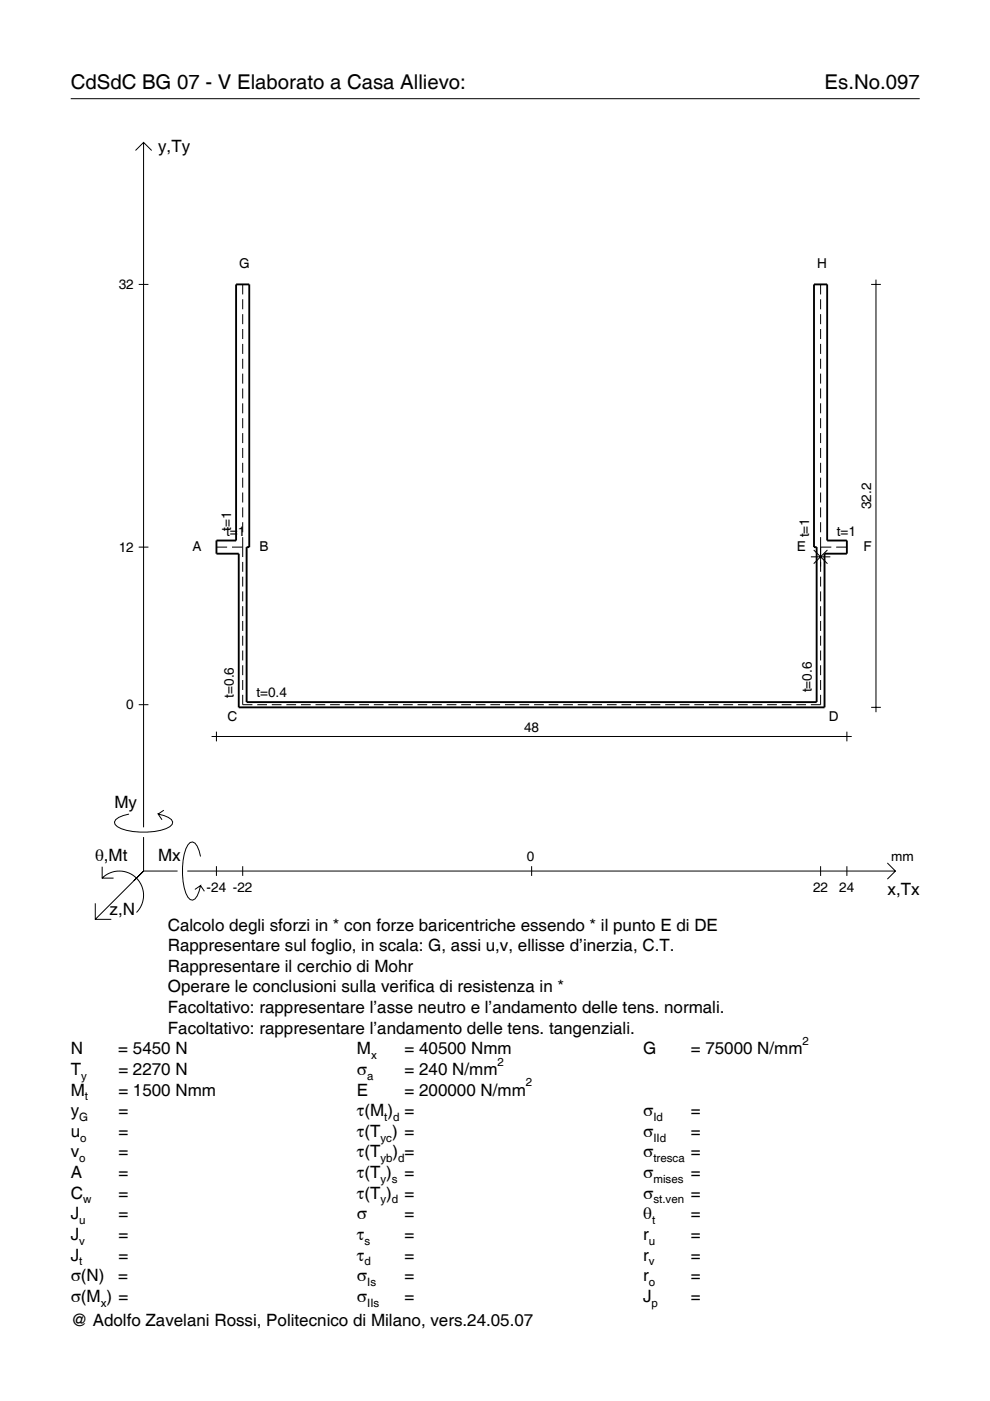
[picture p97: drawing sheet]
<svg xmlns="http://www.w3.org/2000/svg" width="210mm" height="297mm" viewBox="0 0 210 297" stroke-linecap="round" stroke-linejoin="round" font-family="sans-serif">
<defs><g id="words">
<g font-size="4.3">
<text x="15" y="18.9">CdSdC BG 07 - V Elaborato a Casa Allievo:</text>
<text x="174.8" y="18.9">Es.No.097</text>
</g>
<g font-size="3.6">
<text x="33.5" y="32.3">y,Ty</text>
<text x="24.3" y="171.3">My</text>
<text x="20.1" y="182.6">θ,Mt</text>
<text x="33.5" y="182.6">Mx</text>
<text x="188.2" y="189.8">x,Tx</text>
<text x="23.2" y="193.9">z,N</text>
<text x="35.6" y="197.3">Calcolo degli sforzi in * con forze baricentriche essendo * il punto E di DE</text>
<text x="35.6" y="201.7">Rappresentare sul foglio, in scala: G, assi u,v, ellisse d’inerzia, C.T.</text>
<text x="35.6" y="206">Rappresentare il cerchio di Mohr</text>
<text x="35.6" y="210.4">Operare le conclusioni sulla verifica di resistenza in *</text>
<text x="35.6" y="214.8">Facoltativo: rappresentare l’asse neutro e l’andamento delle tens. normali.</text>
<text x="35.6" y="219.2">Facoltativo: rappresentare l’andamento delle tens. tangenziali.</text>
<text x="15" y="223.5">N</text>
<text x="15" y="227.9">T</text>
<text x="25.1" y="223.5">= 5450 N</text>
<text x="25.1" y="227.9">= 2270 N</text>
<text x="75.7" y="227.9">σ</text>
<text x="75.7" y="223.5">M</text>
<text x="85.8" y="223.5">= 40500 Nmm</text>
<text x="85.8" y="227.9">= 240 N/mm</text>
<text x="136.4" y="223.5">G</text>
<text x="146.5" y="223.5">= 75000 N/mm</text>
<text x="15" y="232.3">M</text>
<text x="25.1" y="232.3">= 1500 Nmm</text>
<text x="75.7" y="232.3">E</text>
<text x="85.8" y="232.3">= 200000 N/mm</text>
<text x="15" y="236.7">y</text>
<text x="25.1" y="236.7">=</text>
<text x="75.7" y="236.7">τ(M ) =</text>
<text x="136.4" y="236.7">σ</text>
<text x="146.5" y="236.7">=</text>
<text x="15" y="241">u</text>
<text x="15" y="245.4">v</text>
<text x="25.1" y="241">=</text>
<text x="25.1" y="245.4">=</text>
<text x="75.7" y="241">τ(T ) =</text>
<text x="75.7" y="245.4">τ(T</text>
<text x="83.3" y="245.4">) =</text>
<text x="136.4" y="241">σ</text>
<text x="136.4" y="245.4">σ</text>
<text x="146.5" y="241">=</text>
<text x="146.5" y="245.4">=</text>
<text x="15" y="249.8">A</text>
<text x="25.1" y="249.8">=</text>
<text x="75.7" y="249.8">τ(T )</text>
<text x="85.8" y="249.8">=</text>
<text x="136.4" y="249.8">σ</text>
<text x="146.5" y="249.8">=</text>
<text x="15" y="254.2">C</text>
<text x="25.1" y="254.2">=</text>
<text x="75.7" y="254.2">τ(T )</text>
<text x="85.8" y="254.2">=</text>
<text x="136.4" y="254.2">σ</text>
<text x="146.5" y="254.2">=</text>
<text x="15" y="258.5">J</text>
<text x="15" y="262.9">J</text>
<text x="25.1" y="258.5">=</text>
<text x="25.1" y="262.9">=</text>
<text x="75.7" y="258.5">σ</text>
<text x="75.7" y="262.9">τ</text>
<text x="85.8" y="258.5">=</text>
<text x="85.8" y="262.9">=</text>
<text x="136.4" y="258.5">θ</text>
<text x="136.4" y="262.9">r</text>
<text x="146.5" y="258.5">=</text>
<text x="146.5" y="262.9">=</text>
<text x="15" y="267.3">J</text>
<text x="25.1" y="267.3">=</text>
<text x="75.7" y="267.3">τ</text>
<text x="85.8" y="267.3">=</text>
<text x="136.4" y="267.3">r</text>
<text x="146.5" y="267.3">=</text>
<text x="15" y="271.7">σ(N)</text>
<text x="25.1" y="271.7">=</text>
<text x="75.7" y="271.7">σ</text>
<text x="85.8" y="271.7">=</text>
<text x="136.4" y="271.7">r</text>
<text x="146.5" y="271.7">=</text>
<text x="15" y="276">σ(M ) =</text>
<text x="15" y="281.2">@ Adolfo Zavelani Rossi, Politecnico di Milano, vers.24.05.07</text>
<text x="75.7" y="276">σ</text>
<text x="85.8" y="276">=</text>
<text x="136.4" y="276">J</text>
<text x="146.5" y="276">=</text>
</g>
<g font-size="2.9">
<text x="50.7" y="56.9">G</text>
<text x="173.2" y="56.9">H</text>
<text x="25.2" y="61.3">32</text>
<text x="184.7" y="107.9" transform="rotate(-90 184.7 107.9)">32.2</text>
<text x="47.9" y="113.6">t=1</text>
<text x="49" y="112.6" transform="rotate(-90 49 112.6)">t=1</text>
<text x="171.6" y="113.9" transform="rotate(-90 171.6 113.9)">t=1</text>
<text x="177.4" y="113.6">t=1</text>
<text x="25.2" y="117">12</text>
<text x="40.8" y="116.9">A</text>
<text x="55" y="116.9">B</text>
<text x="168.9" y="116.9">E</text>
<text x="183.1" y="116.9">F</text>
<text x="49.6" y="147.9" transform="rotate(-90 49.6 147.9)">t=0.6</text>
<text x="54.3" y="147.8">t=0.4</text>
<text x="172.1" y="146.8" transform="rotate(-90 172.1 146.8)">t=0.6</text>
<text x="26.8" y="150.4">0</text>
<text x="48.2" y="152.8">C</text>
<text x="111.1" y="155.1">48</text>
<text x="175.7" y="152.8">D</text>
<text x="111.7" y="182.6">0</text>
<text x="189" y="182.6">mm</text>
<text x="43.8" y="189.1">-24 -22</text>
<text x="172.4" y="189.1">22</text>
<text x="178" y="189.1">24</text>
</g>
<g font-size="2.4">
<text x="170.2" y="221.5">2</text>
<text x="78.7" y="224.5">x</text>
<text x="105.5" y="225.9">2</text>
<text x="17.2" y="228.9">y</text>
<text x="18" y="233.3">t</text>
<text x="77.9" y="228.9">a</text>
<text x="111.5" y="230.3">2</text>
<text x="16.8" y="237.7">G</text>
<text x="81.5" y="237.7">t d</text>
<text x="138.5" y="237.7">Id</text>
<text x="17" y="242">o</text>
<text x="80.7" y="242">yc</text>
<text x="138.5" y="242">IId</text>
<text x="16.8" y="246.4">o</text>
<text x="80.7" y="246.4">yb d</text>
<text x="80.7" y="250.8">y s</text>
<text x="138.5" y="246.4">tresca</text>
<text x="138.5" y="250.8">mises</text>
<text x="17.6" y="255.2">w</text>
<text x="80.7" y="255.2">y d</text>
<text x="138.5" y="255.2">st.ven</text>
<text x="16.8" y="259.5">u</text>
<text x="16.8" y="263.9">v</text>
<text x="77.3" y="263.9">s</text>
<text x="137.6" y="263.9">u</text>
<text x="138.2" y="259.5">t</text>
<text x="16.8" y="268.3">t</text>
<text x="77.3" y="268.3">d</text>
<text x="137.6" y="268.3">v</text>
<text x="77.9" y="272.7">Is</text>
<text x="137.6" y="272.7">o</text>
<text x="21.4" y="277">x</text>
<text x="77.9" y="277">IIs</text>
<text x="138.2" y="277">p</text>
</g>
</g></defs>
<g fill="none" stroke="#000" stroke-width=".21">
<path d="M15 20.9h180M28.7 31.9l1.7-1.7 1.8 1.7M30.4 30.2v145.2M185.7 59.3v91.7M29.4 60.3h2.1M51.5 60.3v2.1M51.5 63.5v2.1M51.5 66.6v2.1M51.5 69.8v2.1M51.5 72.9v2.1M51.5 76.1v2.1M51.5 79.2v2.1"/>
<path d="M174 60.3v2.1M174 63.5v2.1M174 66.6v2.1M174 69.8v2.1M174 72.9v2.1M174 76.1v2.1M174 79.2v2.1M184.7 60.3h2.1M51.5 82.4v2.1M51.5 85.5v2.1M51.5 88.7v2.1M51.5 91.8v2.1"/>
<path d="M51.5 95v2.1M51.5 98.1v2.1M174 82.4v2.1M174 85.5v2.1M174 88.7v2.1M174 91.8v2.1M174 95v2.1M174 98.1v2.1M29.4 116h2.1M45.9 116h2.3M49.2 116h2.3M51.5 101.3v2.1"/>
<path d="M51.5 104.4v2.1M51.5 107.6v2.1M51.5 110.7v2.2M51.5 113.9v4.2M51.5 119.1v2.1M171.9 118.1h4.1M172.5 116.6l2.9 2.9M174 116h2.3M174 101.3v2.1M174 104.4v2.1M174 107.6v2.1M174 110.7v2.2"/>
<path d="M174 113.9v7.3M175.4 116.6l-2.9 2.9M177.3 116h2.3M51.5 122.3v2.1M51.5 125.4v2.1M51.5 128.5v2.1M51.5 131.7v2.1M51.5 134.8v2.1M51.5 137.9v2.1M174 122.3v2.1M174 125.4v2.1M174 128.5v2.1"/>
<path d="M174 131.7v2.1M174 134.8v2.1M174 137.9v2.1M29.4 149.4h2.1M44.9 156.2h135.7M45.9 155.1v2.1M51.5 147.3v2.1h2M51.5 141.1v2.1M51.5 144.2v2.1M54.5 149.4h2.1M57.6 149.4h2.1M60.7 149.4h2.1"/>
<path d="M63.8 149.4h2.1M66.9 149.4h2.1M70 149.4h2M73.1 149.4h2M76.2 149.4h2M79.3 149.4h2M82.3 149.4h2.1M85.4 149.4h2.1M88.5 149.4h2.1M91.6 149.4h2.1M94.7 149.4h2.1M97.8 149.4h2"/>
<path d="M100.9 149.4h2M104 149.4h2M107.1 149.4h2M110.1 149.4h2.1M113.2 149.4h2.1M116.3 149.4h2.1M119.4 149.4h2.1M122.5 149.4h2.1M125.6 149.4h2M128.7 149.4h2M131.8 149.4h2M134.9 149.4h2"/>
<path d="M137.9 149.4h2.1M141 149.4h2.1M144.1 149.4h2.1M147.2 149.4h2.1M150.3 149.4h2.1M153.4 149.4h2M156.5 149.4h2M159.6 149.4h2M162.7 149.4h2M165.7 149.4h2.1M168.8 149.4h2.1M174 147.3v2.1h-2.1"/>
<path d="M174 141.1v2.1M174 144.2v2.1M179.6 155.1v2.1M184.7 150h2.1M27.3 172.6a3.6 3.6 0 0 0-3 1.7l.1 .5a5.7 5.7 0 0 0 3.8 1.5 13.3 13.3 0 0 0 7.8-1l.5-.5 .1-.5a3.6 3.6 0 0 0-3.1-1.7l.8 1.2M30.4 177.5v7.2M34.7 171.8l-1.2 .8M20.2 191.5v3.4h3.4M21.7 186.2a5.1 5.1 0 0 1 7.2 0 5.1 5.1 0 0 1 0 7.3M21.7 183.8v2.4h2.4M30.4 184.7l-10.2 10.2M30.4 184.7l-2 2"/>
<path d="M30.4 184.7h7.2M39.7 184.7h150.1M42.5 181.6a3.6 3.6 0 0 0-1.7-3.1l-.5 .1a5.7 5.7 0 0 0-1.5 3.8 13.3 13.3 0 0 0 1 7.8l.5 .5 .5 .2a3.6 3.6 0 0 0 1.7-3.1l-1.2 .8M42.5 187.8l.8 1.2M45.9 183.7v2M51.5 183.7v2M112.7 183.7v2M174 183.7v2M179.6 183.7v2M188.1 183l1.7 1.7-1.7 1.7"/>
</g>
<path d="M50.1 60.3h2.7v55.7h-.5v32.9h120.8v-32.9h-.5v-55.7h2.8v54.3h4.2v2.8h-4.8v32.6h-124.2v-32.6h-4.7v-2.8h4.2z" fill="none" stroke="#000" stroke-width=".4"/>
<use href="#words"/>
</svg>
